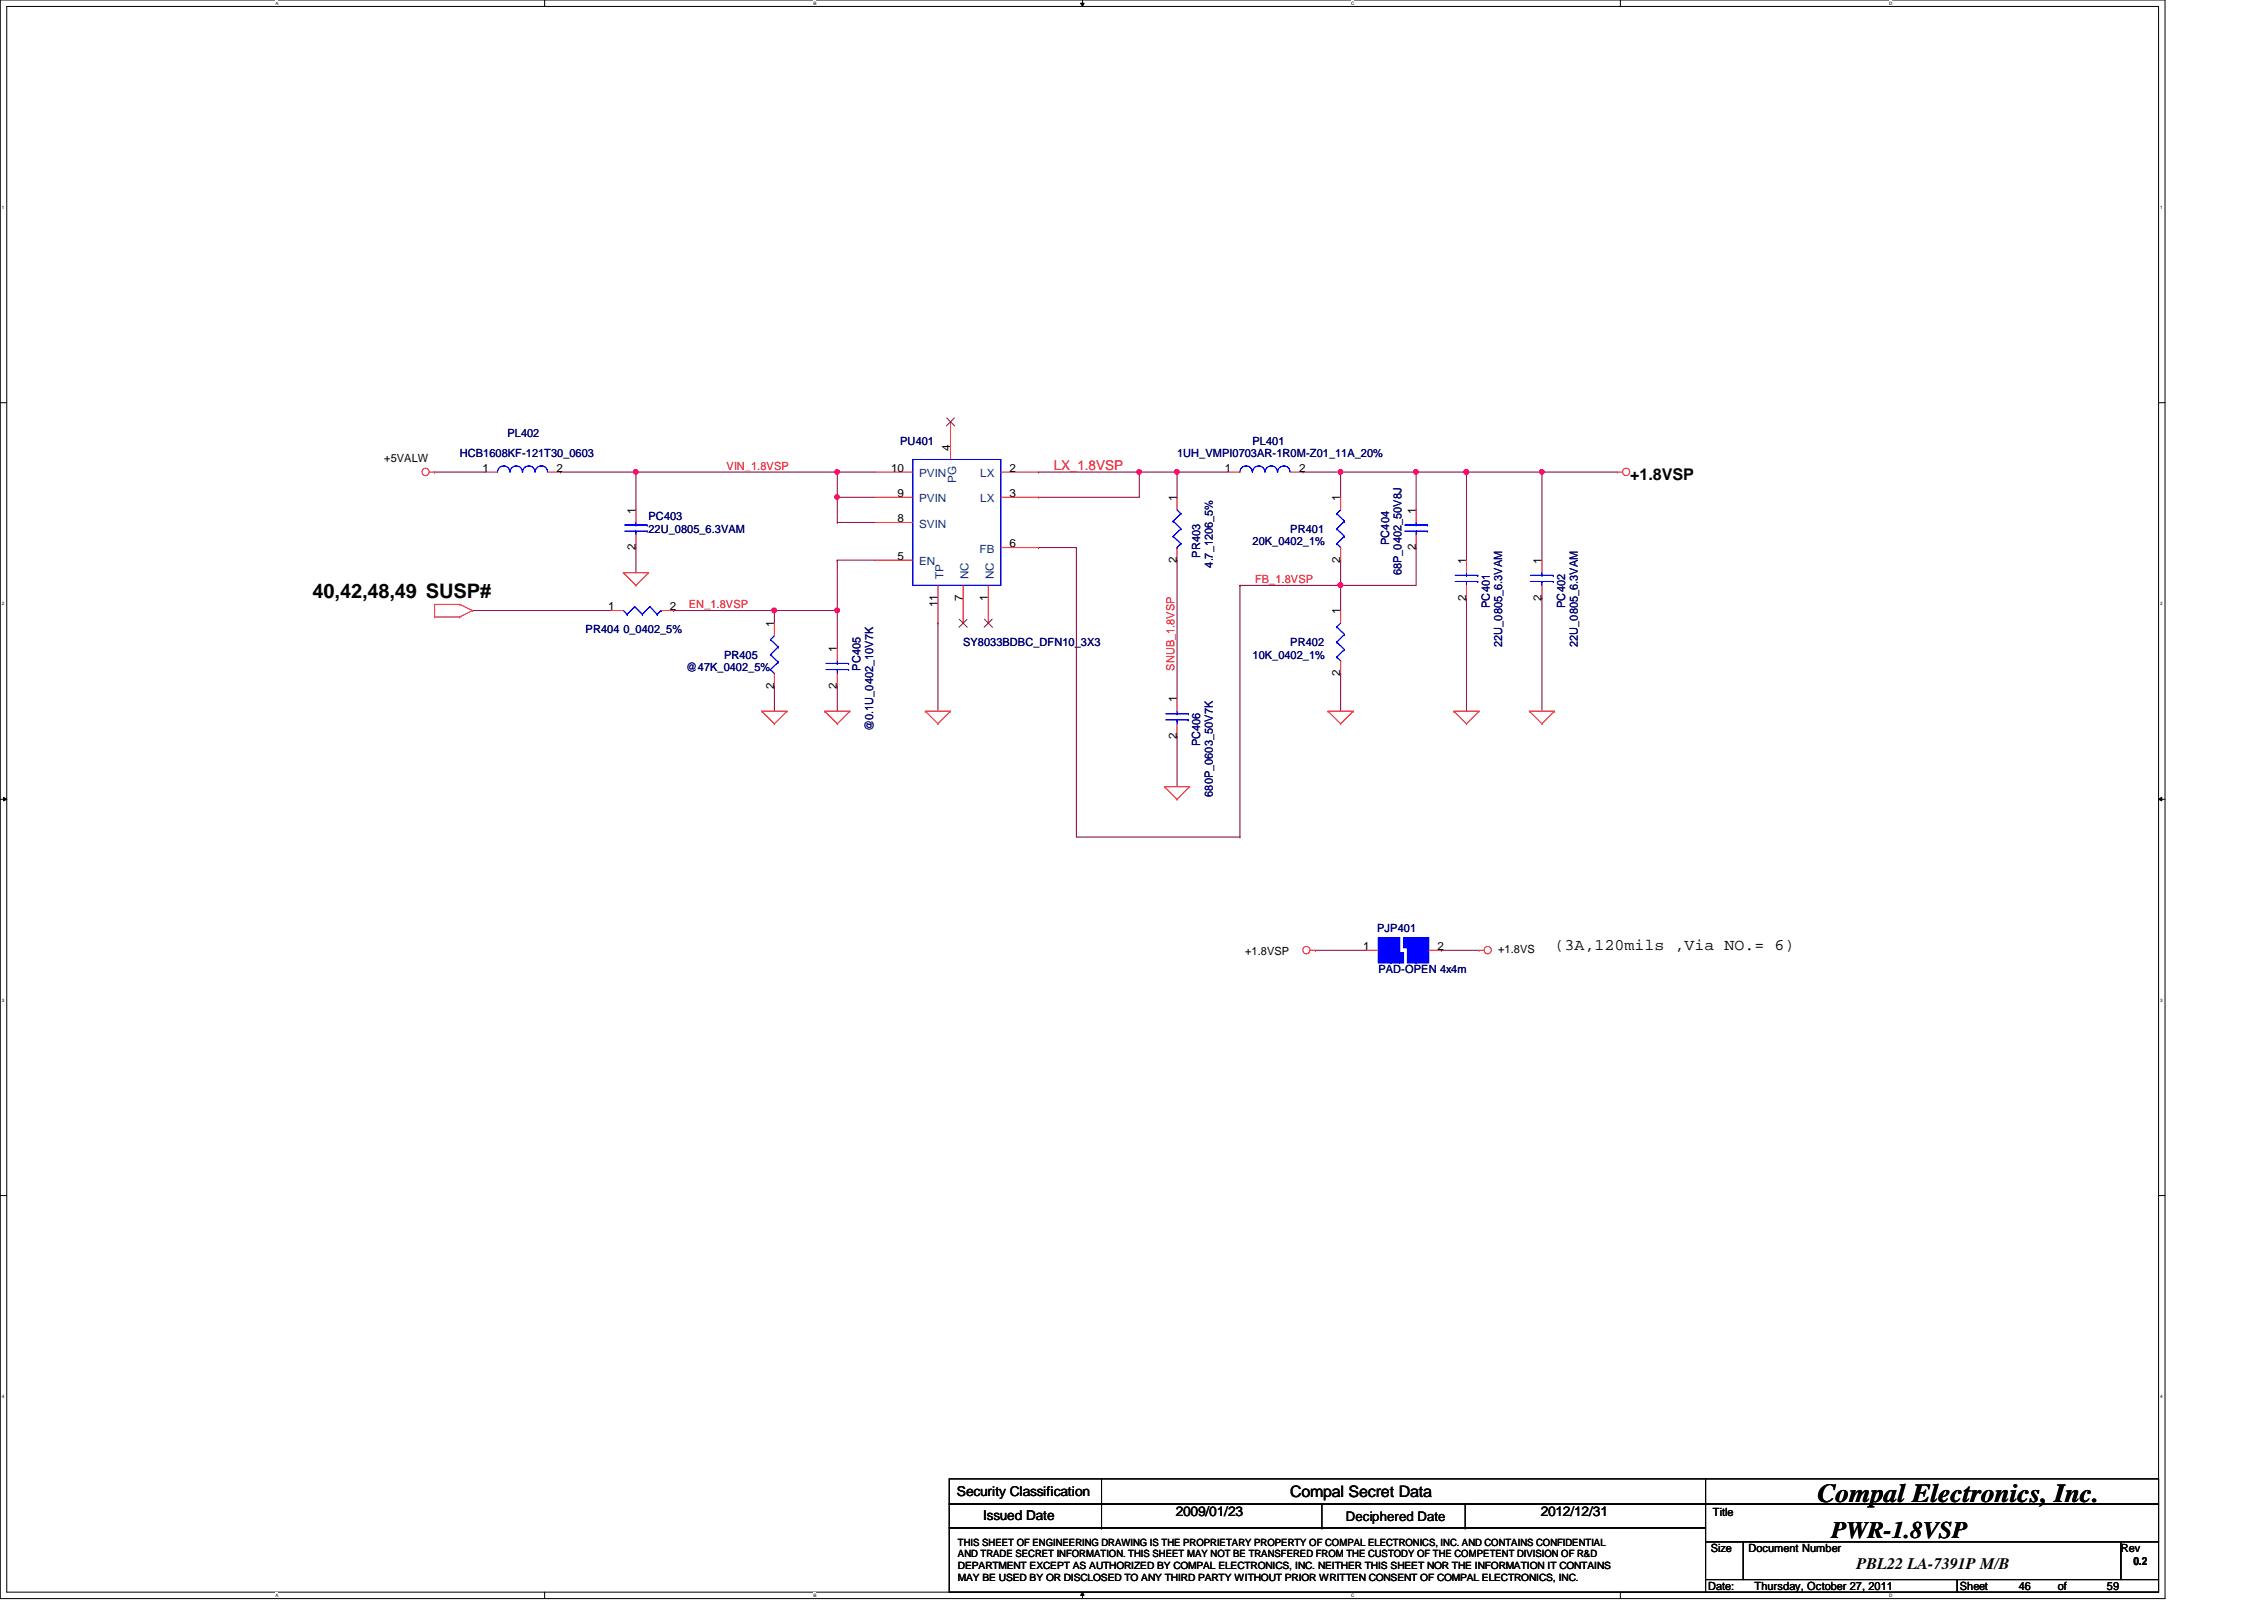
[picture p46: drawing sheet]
<svg xmlns="http://www.w3.org/2000/svg" width="297mm" height="210mm" viewBox="0 0 297 210" stroke-linecap="round" stroke-linejoin="round" font-family="sans-serif">
<defs><g id="words">
<text font-size="3.4" x="238.5" y="197.1">Compal Electronics, Inc.</text>
<text font-size="3.1" x="240.3" y="201.8">PWR-1.8VSP</text>
<text font-size="2.6" x="41" y="78.4">40,42,48,49 SUSP#</text>
<g font-size="2.1">
<text x="213.9" y="62.9">+1.8VSP</text>
<text x="204" y="124.7">(3A,120mils ,Via NO.= 6)</text>
<text x="169.3" y="196.4">Compal Secret Data</text>
<text x="243.6" y="205.9">PBL22 LA-7391P M/B</text>
</g>
<text font-size="1.8" fill="#f00" x="138.3" y="61.6">LX_1.8VSP</text>
<g font-size="1.8">
<text x="125.6" y="196.3">Security Classification</text>
<text x="129" y="199.4">Issued Date</text>
<text x="154.3" y="198.9">2009/01/23</text>
<text x="202.1" y="198.9">2012/12/31</text>
</g>
<text font-size="1.7" x="176.6" y="199.6">Deciphered Date</text>
<g font-size="1.5" fill="#000080">
<text x="60.3" y="60">HCB1608KF-121T30_0603</text>
<text x="66.6" y="57.4">PL402</text>
<text x="118.1" y="58.3">PU401</text>
<text x="154.4" y="60">1UH_VMPI0703AR-1R0M-Z01_11A_20%</text>
<text x="164.3" y="58.3">PL401</text>
<text x="85.1" y="68.2">PC403</text>
<text x="85.1" y="69.9">22U_0805_6.3VAM</text>
<text x="164.3" y="71.5">20K_0402_1%</text>
<text x="169.3" y="69.9">PR401</text>
<text x="182.2" y="71.5" transform="rotate(-90 182.2 71.5)">PC404</text>
<text x="157.5" y="73.2" transform="rotate(-90 157.5 73.2)">PR403</text>
<text x="159.1" y="74.5" transform="rotate(-90 159.1 74.5)">4.7_1206_5%</text>
<text x="183.9" y="75.5" transform="rotate(-90 183.9 75.5)">68P_0402_50V8J</text>
<text x="76.8" y="83.1">PR404 0_0402_5%</text>
<text x="195.4" y="79.8" transform="rotate(-90 195.4 79.8)">PC401</text>
<text x="205.4" y="79.8" transform="rotate(-90 205.4 79.8)">PC402</text>
<text x="90" y="88.1">@47K_0402_5%</text>
<text x="95" y="86.4">PR405</text>
<text x="112.9" y="88" transform="rotate(-90 112.9 88)">PC405</text>
<text x="126.4" y="84.8">SY8033BDBC_DFN10_3X3</text>
<text x="164.3" y="86.4">10K_0402_1%</text>
<text x="169.3" y="84.8">PR402</text>
<text x="197.1" y="84.9" transform="rotate(-90 197.1 84.9)">22U_0805_6.3VAM</text>
<text x="207" y="84.9" transform="rotate(-90 207 84.9)">22U_0805_6.3VAM</text>
<text x="114.6" y="95.9" transform="rotate(-90 114.6 95.9)">@0.1U_0402_10V7K</text>
<text x="157.5" y="97.9" transform="rotate(-90 157.5 97.9)">PC406</text>
<text x="159.1" y="104.5" transform="rotate(-90 159.1 104.5)">680P_0603_50V7K</text>
<text x="180.7" y="122.2">PJP401</text>
<text x="180.8" y="127.7">PAD-OPEN 4x4m</text>
</g>
<g font-size="1.5">
<text x="124.7" y="59.1" transform="rotate(-90 124.7 59.1)">4</text>
<text x="50.4" y="60.7">+5VALW</text>
<text x="63.3" y="61.9">1</text>
<text x="73" y="61.9">2</text>
<text x="116.9" y="61.9">10</text>
<text x="117.8" y="65.2">9</text>
<text x="132.5" y="65.2">3</text>
<text x="132.5" y="61.9">2</text>
<text x="154.4" y="65.7" transform="rotate(-90 154.4 65.7)">1</text>
<text x="160.7" y="61.9">1</text>
<text x="170.4" y="61.9">2</text>
<text x="175.8" y="65.7" transform="rotate(-90 175.8 65.7)">1</text>
<text x="83.4" y="67.4" transform="rotate(-90 83.4 67.4)">1</text>
<text x="117.8" y="68.5">8</text>
<text x="132.5" y="71.8">6</text>
<text x="185.8" y="67.4" transform="rotate(-90 185.8 67.4)">1</text>
<text x="83.4" y="72.2" transform="rotate(-90 83.4 72.2)">2</text>
<text x="117.8" y="73.4">5</text>
<text x="154.4" y="73.8" transform="rotate(-90 154.4 73.8)">2</text>
<text x="175.8" y="73.8" transform="rotate(-90 175.8 73.8)">2</text>
<text x="185.8" y="72.2" transform="rotate(-90 185.8 72.2)">2</text>
<text x="192.4" y="74" transform="rotate(-90 192.4 74)">1</text>
<text x="202.3" y="74" transform="rotate(-90 202.3 74)">1</text>
<text x="79.8" y="80.1">1</text>
<text x="87.9" y="80.1">2</text>
<text x="101.6" y="82.3" transform="rotate(-90 101.6 82.3)">1</text>
<text x="123" y="79.6" transform="rotate(-90 123 79.6)">11</text>
<text x="126.3" y="78.8" transform="rotate(-90 126.3 78.8)">7</text>
<text x="129.6" y="78.8" transform="rotate(-90 129.6 78.8)">1</text>
<text x="175.8" y="80.6" transform="rotate(-90 175.8 80.6)">1</text>
<text x="192.4" y="78.8" transform="rotate(-90 192.4 78.8)">2</text>
<text x="202.3" y="78.8" transform="rotate(-90 202.3 78.8)">2</text>
<text x="109.8" y="85.6" transform="rotate(-90 109.8 85.6)">1</text>
<text x="175.8" y="88.7" transform="rotate(-90 175.8 88.7)">2</text>
<text x="101.6" y="90.3" transform="rotate(-90 101.6 90.3)">2</text>
<text x="109.8" y="90.3" transform="rotate(-90 109.8 90.3)">2</text>
<text x="154.4" y="92.2" transform="rotate(-90 154.4 92.2)">1</text>
<text x="154.4" y="96.9" transform="rotate(-90 154.4 96.9)">2</text>
<text x="163.4" y="125.2">+1.8VSP</text>
<text x="178.9" y="124.6">1</text>
<text x="188.6" y="124.6">2</text>
<text x="196.6" y="125.1">+1.8VS</text>
<text x="224.4" y="203.6">Size</text>
<text x="224.7" y="198.8">Title</text>
<text x="229.4" y="203.6">Document Number</text>
<text x="278.3" y="203.6">Rev</text>
<text x="224.1" y="208.6">Date:</text>
<text x="230.2" y="208.6">Thursday, October 27, 2011</text>
<text x="257.1" y="208.6">Sheet</text>
<text x="264.9" y="208.6">46</text>
<text x="270" y="208.6">of</text>
<text x="276.4" y="208.6">59</text>
<text x="279.9" y="205.3">0.2</text>
</g>
<g font-size="1.5" fill="#f00">
<text x="95.3" y="61.6">VIN_1.8VSP</text>
<text x="164.7" y="76.5">FB_1.8VSP</text>
<text x="90.4" y="79.8">EN_1.8VSP</text>
<text x="154.1" y="88" transform="rotate(-90 154.1 88)">SNUB_1.8VSP</text>
</g>
<g font-size="1.5" fill="#004080">
<text x="120.6" y="62.6">PVIN</text>
<text x="120.6" y="65.9">PVIN</text>
<text x="125.4" y="63.3" transform="rotate(-90 125.4 63.3)">PG</text>
<text x="128.6" y="65.9">LX</text>
<text x="128.6" y="62.6">LX</text>
<text x="120.6" y="69.2">SVIN</text>
<text x="120.6" y="74.2">EN</text>
<text x="123.8" y="75.9" transform="rotate(-90 123.8 75.9)">TP</text>
<text x="127.1" y="75.9" transform="rotate(-90 127.1 75.9)">NC</text>
<text x="128.5" y="72.5">FB</text>
<text x="130.4" y="75.9" transform="rotate(-90 130.4 75.9)">NC</text>
</g>
<g font-size="1.3">
<text x="125.7" y="202.8">THIS SHEET OF ENGINEERING DRAWING IS THE PROPRIETARY PROPERTY OF COMPAL ELECTRONICS, INC. AND CONTAINS CONFIDENTIAL</text>
<text x="125.7" y="204.3">AND TRADE SECRET INFORMATION. THIS SHEET MAY NOT BE TRANSFERED FROM THE CUSTODY OF THE COMPETENT DIVISION OF R&amp;D</text>
<text x="125.7" y="205.8">DEPARTMENT EXCEPT AS AUTHORIZED BY COMPAL ELECTRONICS, INC. NEITHER THIS SHEET NOR THE INFORMATION IT CONTAINS</text>
<text x="125.7" y="207.3">MAY BE USED BY OR DISCLOSED TO ANY THIRD PARTY WITHOUT PRIOR WRITTEN CONSENT OF COMPAL ELECTRONICS, INC.</text>
</g>
<g font-size=".6">
<text x="36.1" y=".6">A</text>
<text x="106.7" y=".6">B</text>
<text x="177.3" y=".6">C</text>
<text x="247.9" y=".6">D</text>
<text x=".3" y="27.4">1</text>
<text x="283.4" y="27.4">1</text>
<text x=".3" y="79.4">2</text>
<text x="283.4" y="79.4">2</text>
<text x=".3" y="131.4">3</text>
<text x="283.4" y="131.4">3</text>
<text x=".3" y="183.4">4</text>
<text x="283.4" y="183.4">4</text>
<text x="36.1" y="209.5">A</text>
<text x="106.7" y="209.5">B</text>
<text x="177.3" y="209.5">C</text>
<text x="247.9" y="209.5">D</text>
</g>
</g></defs>
<path d="M0 0h284.1v209.7h-284.1zM.9 .8h282.3v208.1h-282.3z" fill="none" stroke="#000" stroke-width=".13"/>
<g fill="#fff">
<path d="M36.1 .1h.4v.7h-.4z"/>
<path d="M36.1 209h.4v.6h-.4z"/>
</g>
<path d="M71.5 0v.8M71.5 208.9v.8" fill="none" stroke="#000" stroke-width=".13"/>
<g fill="#fff">
<path d="M106.7 .1h.4v.7h-.4z"/>
<path d="M106.7 209h.4v.6h-.4z"/>
</g>
<path d="M141.8 .4h.4l-.2 .4zM142 0v.8M142 208.9l.2 .4h-.4zM142 208.9v.8" fill="none" stroke="#000" stroke-width=".13"/>
<path d="M141.8 .4h.4l-.2 .4zM142 208.9l.2 .4h-.4z" fill="#000"/>
<g fill="#fff">
<path d="M177.3 .1h.4v.7h-.4z"/>
<path d="M177.3 209h.4v.6h-.4z"/>
</g>
<path d="M212.6 0v.8M212.6 208.9v.8" fill="none" stroke="#000" stroke-width=".13"/>
<g fill="#fff">
<path d="M247.9 .1h.3v.7h-.3z"/>
<path d="M247.9 209h.3v.6h-.3z"/>
<path d="M.3 26.8h.2v.7h-.2z"/>
<path d="M283.4 26.8h.3v.7h-.3z"/>
<path d="M.3 78.8h.2v.7h-.2z"/>
<path d="M283.4 78.8h.3v.7h-.3z"/>
</g>
<path d="M0 52.8h.9M283.2 52.8h.9" fill="none" stroke="#000" stroke-width=".13"/>
<g fill="#fff">
<path d="M.3 130.9h.2v.6h-.2z"/>
<path d="M283.4 130.9h.3v.6h-.3z"/>
</g>
<path d="M0 104.9h.9M.5 104.6l.4 .3-.4 .2zM283.2 104.9l.4-.3v.5zM283.2 104.9h.9" fill="none" stroke="#000" stroke-width=".13"/>
<path d="M.5 104.6l.4 .3-.4 .2zM283.2 104.9l.4-.3v.5z" fill="#000"/>
<g fill="#fff">
<path d="M.3 182.8h.2v.7h-.2z"/>
<path d="M283.4 182.8h.3v.7h-.3z"/>
</g>
<path d="M0 156.8h.9M283.2 156.8h.9" fill="none" stroke="#000" stroke-width=".13"/>
<g fill="none" stroke="#800040" stroke-width=".13">
<path d="M57 61.9h.1M57 61.9h6.6M83.4 71.8h.1M83.4 61.9h.1M83.4 61.9v5M83.4 71.8v3.3M109.9 68.5h.1M109.9 68.5h4.9M136.3 71.8h.1M136.3 71.8h4.9M141.2 71.8h.1M141.2 71.8v38"/>
<path d="M88.4 80.1h.1M88.4 80.1h13.2M101.6 90h.1M101.6 80.1h.1M101.6 80.1v1.6M101.6 90v3.3M172.6 124.7h.1M172.6 124.7h6.6M189.1 124.7h.1M189.1 124.7h5"/>
</g>
<circle cx="83.4" cy="61.9" r=".32" fill="#f0f"/>
<circle cx="83.4" cy="61.9" r=".32" fill="none" stroke="#f0f" stroke-width=".13"/>
<path d="M73.5 61.9h.1M73.5 61.9h36.4M83.4 61.9h.1M162.7 76.8h.1M162.7 76.8h13.2M170.9 61.9h.1M170.9 61.9h5M175.9 76.8h.1M175.9 76.8v3.3" fill="none" stroke="#800040" stroke-width=".13"/>
<circle cx="175.9" cy="76.8" r=".32" fill="#f0f"/>
<circle cx="175.9" cy="76.8" r=".32" fill="none" stroke="#f0f" stroke-width=".13"/>
<path d="M175.9 61.9h.1M175.9 61.9h9.9M185.8 61.9h.1M185.8 61.9v5" fill="none" stroke="#800040" stroke-width=".13"/>
<circle cx="175.9" cy="61.9" r=".32" fill="#f0f"/>
<circle cx="175.9" cy="61.9" r=".32" fill="none" stroke="#f0f" stroke-width=".13"/>
<path d="M175.9 76.8h.1M185.8 71.8h.1M185.8 71.8v5h-9.9" fill="none" stroke="#800040" stroke-width=".13"/>
<circle cx="175.9" cy="76.8" r=".32" fill="#f0f"/>
<circle cx="175.9" cy="76.8" r=".32" fill="none" stroke="#f0f" stroke-width=".13"/>
<path d="M185.8 61.9h.1M185.8 61.9h6.6" fill="none" stroke="#800040" stroke-width=".13"/>
<circle cx="192.4" cy="61.9" r=".32" fill="#f0f"/>
<circle cx="192.4" cy="61.9" r=".32" fill="none" stroke="#f0f" stroke-width=".13"/>
<circle cx="185.8" cy="61.9" r=".32" fill="#f0f"/>
<circle cx="185.8" cy="61.9" r=".32" fill="none" stroke="#f0f" stroke-width=".13"/>
<path d="M109.9 61.9h.1M109.9 65.2h.1M109.9 61.9v6.6M109.9 65.2h4.9" fill="none" stroke="#800040" stroke-width=".13"/>
<circle cx="109.8" cy="65.2" r=".32" fill="#f0f"/>
<circle cx="109.8" cy="65.2" r=".32" fill="none" stroke="#f0f" stroke-width=".13"/>
<path d="M136.3 61.9h.1M136.3 65.2h.1M136.3 61.9h13.2M149.5 61.9h.1M149.5 61.9v3.3h-13.2" fill="none" stroke="#800040" stroke-width=".13"/>
<circle cx="149.5" cy="61.9" r=".32" fill="#f0f"/>
<circle cx="149.5" cy="61.9" r=".32" fill="none" stroke="#f0f" stroke-width=".13"/>
<path d="M154.4 61.9h.1M154.4 61.9h6.6" fill="none" stroke="#800040" stroke-width=".13"/>
<circle cx="154.4" cy="61.9" r=".32" fill="#f0f"/>
<circle cx="154.4" cy="61.9" r=".32" fill="none" stroke="#f0f" stroke-width=".13"/>
<path d="M175.9 61.9h.1M175.9 61.9v3.3M192.4 78.4h.1M192.4 61.9h.1M192.4 61.9v11.6M192.4 78.4v14.9M175.9 88.3h.1M175.9 88.3v5" fill="none" stroke="#800040" stroke-width=".13"/>
<circle cx="192.4" cy="61.9" r=".32" fill="#f0f"/>
<circle cx="192.4" cy="61.9" r=".32" fill="none" stroke="#f0f" stroke-width=".13"/>
<path d="M192.4 61.9h.1M192.4 61.9h9.9M202.3 78.4h.1M202.3 61.9h.1M202.3 61.9v11.6M202.3 78.4v14.9" fill="none" stroke="#800040" stroke-width=".13"/>
<circle cx="202.3" cy="61.9" r=".32" fill="#f0f"/>
<circle cx="202.3" cy="61.9" r=".32" fill="none" stroke="#f0f" stroke-width=".13"/>
<path d="M101.6 80.1h.1M101.6 80.1h8.3" fill="none" stroke="#800040" stroke-width=".13"/>
<circle cx="109.8" cy="80.1" r=".32" fill="#f0f"/>
<circle cx="109.8" cy="80.1" r=".32" fill="none" stroke="#f0f" stroke-width=".13"/>
<circle cx="101.6" cy="80.1" r=".32" fill="#f0f"/>
<circle cx="101.6" cy="80.1" r=".32" fill="none" stroke="#f0f" stroke-width=".13"/>
<path d="M109.9 73.5h.1M109.9 61.9h.1M109.9 73.5v11.5M109.9 73.5h4.9M109.9 61.9h4.9M62 80.1h.1M62 80.1h18.1M109.9 90h.1M109.9 80.1h.1M109.9 90v3.3" fill="none" stroke="#800040" stroke-width=".13"/>
<circle cx="109.8" cy="61.9" r=".32" fill="#f0f"/>
<circle cx="109.8" cy="61.9" r=".32" fill="none" stroke="#f0f" stroke-width=".13"/>
<g fill="none" stroke="#800040" stroke-width=".13">
<path d="M149.5 61.9h.1M149.5 61.9h4.9v3.3M154.4 73.5h.1M154.4 65.2h.1M154.4 73.5v18.2M162.7 76.8h.1M162.7 76.8v33M175.9 73.5h.1M175.9 73.5v3.3M202.3 61.9h.1M202.3 61.9h9.9M123.1 81.7h.1"/>
<path d="M123.1 81.7v11.6M154.4 96.6h.1M154.4 96.6v6.6M141.2 109.8h21.5M162.7 109.8h.1"/>
</g>
<g fill="none" stroke="#f00" stroke-width=".13">
<path d="M124.7 55.3v5M56.3 61.9h.7M57 79.3h.1M57 61.9h.1M57 79.3h3.3M57 79.3v1.6M60.3 79.3h.1M60.3 79.3l1.7 .8M63.6 61.9h1.7M71.9 61.9h1.6M81.8 75.1h.1M81.8 75.1h3.3"/>
<path d="M81.8 75.1l1.6 1.7M83.4 76.8h.1M83.4 66.9v1.6M83.4 70.2v1.6M85.1 75.1h.1M85.1 75.1l-1.7 1.7M114.8 61.9h5M114.8 73.5h5M114.8 65.2h5M114.8 68.5h5M123.1 76.8v4.9M126.4 76.8v4.9"/>
<path d="M129.7 76.8v4.9M131.3 61.9h5M131.3 65.2h5M131.3 71.8h5M154.4 65.2v1.7M154.4 71.8v1.7M161 61.9h1.7M169.3 61.9h1.6M185.8 66.9v1.6M185.8 70.2v1.6M192.4 73.5v1.6M192.4 76.8v1.6"/>
<path d="M202.3 73.5v1.6M202.3 76.8v1.6M212.2 61.9h.1M212.2 61.9h.7M57 80.9h.1M57 80.9h3.3M60.3 80.9h.1M62 80.1h.1M62 80.1l-1.7 .8M80.1 80.1h1.7M86.7 80.1h1.7M99.9 93.3h.1"/>
<path d="M99.9 93.3h3.3M99.9 93.3l1.7 1.7M101.6 95h.1M101.6 81.7v1.7M101.6 88.3v1.7M103.2 93.3h.1M103.2 93.3l-1.6 1.7M108.2 93.3h.1M108.2 93.3h3.3M108.2 93.3l1.7 1.7M109.9 95h.1M111.5 93.3h.1"/>
<path d="M111.5 93.3l-1.6 1.7M121.4 93.3h.1M121.4 93.3h3.3M121.4 93.3l1.7 1.7M123.1 95h.1M124.7 93.3h.1M124.7 93.3l-1.6 1.7M154.4 91.7v1.6M154.4 95v1.6M174.2 93.3h.1M174.2 93.3h3.3M174.2 93.3l1.7 1.7"/>
<path d="M175.9 95h.1M175.9 80.1v1.6M175.9 86.7v1.6M177.5 93.3h.1M177.5 93.3l-1.6 1.7M190.8 93.3h.1M190.8 93.3h3.3M190.8 93.3l1.6 1.7M192.4 95h.1M194.1 93.3h.1M194.1 93.3l-1.7 1.7M200.7 93.3h.1"/>
<path d="M200.7 93.3h3.3M200.7 93.3l1.6 1.7M202.3 95h.1M204 93.3h.1M204 93.3l-1.7 1.7M152.8 103.2h.1M152.8 103.2h3.3M152.8 103.2l1.6 1.7M154.4 104.9h.1M156.1 103.2h.1M156.1 103.2l-1.7 1.7M171.9 124.7h.7"/>
<path d="M172.6 124.7h.1M194.1 124.7h.1M194.1 124.7h.6"/>
<circle cx="55.8" cy="61.9" r=".48"/>
<circle cx="213.3" cy="61.9" r=".48"/>
<circle cx="171.4" cy="124.6" r=".48"/>
<circle cx="195.2" cy="124.6" r=".48"/>
</g>
<g fill="none" stroke="#000" stroke-width=".13">
<path d="M124.5 194h99.3v3.3h-99.3zM124.5 197.3h99.3v3.1h-99.3zM144.5 197.3h.1M144.5 194v6.4M173.4 197.3v3.1M192.2 197.3v3.1M223.8 194h59.4v3.3h-59.4zM223.8 197.3h59.4v5h-59.4zM124.5 200.4h99.3v8.5h-99.3zM144.5 200.4h.1M173.4 200.4h.1M192.2 200.4h.1"/>
<path d="M223.8 202.3h4.9v4.9h-4.9zM223.8 207.2h33v1.7h-33zM228.7 202.3h49.6v4.9h-49.6zM256.8 207.2h26.4v1.7h-26.4zM278.3 202.3h4.9v4.9h-4.9z"/>
</g>
<g fill="none" stroke="#00f" stroke-width=".13">
<path d="M65.3 61.9a.8 .8 0 0 1 .8-.8 .8 .8 0 0 1 .8 .8M66.9 61.9a.8 .8 0 0 1 .8-.8 .8 .8 0 0 1 .8 .8M68.6 61.9a.8 .8 0 0 1 .8-.8 .8 .8 0 0 1 .8 .8M70.2 61.9a.8 .8 0 0 1 .8-.8 .8 .8 0 0 1 .8 .8M82 69.7h2.9M82 68.9h2.9M83.3 79.6h.1M83.3 79.6l-1 1M83.3 79.6l1 1M83.4 68.9h.1M83.4 69.7h.1M83.4 68.5v.4"/>
<path d="M83.4 69.7v.5M84.9 69.7h.1M84.9 68.9h.1M85.3 79.6h.1M85.3 79.6l-1 1M85.3 79.6l.9 1M119.8 60.3h11.5v16.5h-11.5zM153.9 68.4h.1M153.9 70.4h.1M153.9 68.4l1 1M153.9 70.4l1 .9M154.4 71.8h.1"/>
<path d="M154.4 66.9l.5 .5M154.9 67.4h.1M154.9 69.4h.1M154.9 71.3h.1M154.9 67.4l-1 1M154.9 69.4l-1 1M154.9 71.3l-.5 .5M162.7 61.9a.8 .8 0 0 1 .8-.8 .8 .8 0 0 1 .8 .8M164.3 61.9a.8 .8 0 0 1 .8-.8 .8 .8 0 0 1 .8 .8M166 61.9a.8 .8 0 0 1 .8-.8 .8 .8 0 0 1 .8 .8M167.6 61.9a.8 .8 0 0 1 .8-.8 .8 .8 0 0 1 .8 .8M184.3 69.7h3"/>
<path d="M184.3 68.9h3M185.8 68.9h.1M185.8 69.7h.1M185.8 68.5v.4M185.8 69.7v.5M187.3 69.7h.1M187.3 68.9h.1M190.9 76.3h3M190.9 75.5h3M192.4 75.5h.1M192.4 76.3h.1M192.4 75.1v.4"/>
<path d="M192.4 76.3v.5M193.9 76.3h.1M193.9 75.5h.1M200.8 76.3h3M200.8 75.5h3M202.3 75.5h.1M202.3 76.3h.1M202.3 75.1v.4M202.3 76.3v.5M203.8 76.3h.1M203.8 75.5h.1M81.8 80.1l.5 .5"/>
<path d="M82.3 80.6h.1M84.3 80.6h.1M86.2 80.6h.1M86.7 80.1h.1M86.7 80.1l-.5 .5M101.1 83.9h.1M101.1 85.9h.1M101.1 87.8h.1M101.1 83.9l1 1M101.1 85.9l1 1M101.1 87.8l.5 .5M101.6 88.3h.1"/>
<path d="M101.6 83.4l-.5 .5M102.1 84.9h.1M102.1 86.9h.1M102.1 84.9l-1 1M102.1 86.9l-1 .9M152.9 94.4h3M152.9 93.6h3M154.4 93.6h.1M154.4 94.4h.1M154.4 93.3v.3M154.4 94.4v.6M155.9 94.4h.1"/>
<path d="M155.9 93.6h.1M175.4 82.3h.1M175.4 84.2h.1M175.4 86.2h.1M175.4 82.3l1 .9M175.4 84.2l1 1M175.4 86.2l.5 .5M175.9 86.7h.1M175.9 81.7l-.5 .6M176.4 83.2h.1M176.4 85.2h.1M176.4 83.2l-1 1"/>
<path d="M176.4 85.2l-1 1"/>
</g>
<path d="M124.2 54.8l1.1 1.1M125.2 54.8l-1 1.1M125.9 81.2l1 1.1M126.9 81.2l-1.1 1.1M129.2 81.2l1 1.1M130.2 81.2l-1.1 1.1" fill="none" stroke="#804000" stroke-width=".13"/>
<path d="M180.8 123h1.7v3.3h-1.7z" fill-rule="evenodd" fill="#00f"/>
<path d="M180.8 123h1.7v3.3h-1.7z" fill="none" stroke="#00f" stroke-width=".13"/>
<path d="M185.8 123h1.6v3.3h-1.6z" fill-rule="evenodd" fill="#00f"/>
<path d="M185.8 123h1.6v3.3h-1.6z" fill="none" stroke="#00f" stroke-width=".13"/>
<path d="M182.5 123h1.1v3.3h-1.1z" fill-rule="evenodd" fill="#00f"/>
<path d="M182.5 123h1.1v3.3h-1.1z" fill="none" stroke="#00f" stroke-width=".13"/>
<path d="M183.6 125h.5v1.3h-.5z" fill-rule="evenodd" fill="#00f"/>
<path d="M183.6 125h.5v1.3h-.5z" fill="none" stroke="#00f" stroke-width=".13"/>
<path d="M184.1 123h.6v1.3h-.6z" fill-rule="evenodd" fill="#00f"/>
<path d="M184.1 123h.6v1.3h-.6z" fill="none" stroke="#00f" stroke-width=".13"/>
<path d="M184.7 123h1.1v3.3h-1.1z" fill-rule="evenodd" fill="#00f"/>
<path d="M184.7 123h1.1v3.3h-1.1z" fill="none" stroke="#00f" stroke-width=".13"/>
<path d="M180.8 123h1.7v3.3h-1.7z" fill-rule="evenodd" fill="#00f"/>
<path d="M180.8 123h1.7v3.3h-1.7z" fill="none" stroke="#00f" stroke-width=".13"/>
<path d="M185.8 123h1.6v3.3h-1.6z" fill-rule="evenodd" fill="#00f"/>
<path d="M185.8 123h1.6v3.3h-1.6z" fill="none" stroke="#00f" stroke-width=".13"/>
<path d="M182.5 123h1.1v3.3h-1.1z" fill-rule="evenodd" fill="#00f"/>
<path d="M182.5 123h1.1v3.3h-1.1z" fill="none" stroke="#00f" stroke-width=".13"/>
<path d="M183.6 125h.5v1.3h-.5z" fill-rule="evenodd" fill="#00f"/>
<path d="M183.6 125h.5v1.3h-.5z" fill="none" stroke="#00f" stroke-width=".13"/>
<path d="M184.1 123h.6v1.3h-.6z" fill-rule="evenodd" fill="#00f"/>
<path d="M184.1 123h.6v1.3h-.6z" fill="none" stroke="#00f" stroke-width=".13"/>
<path d="M184.7 123h1.1v3.3h-1.1z" fill-rule="evenodd" fill="#00f"/>
<g fill="none" stroke="#00f" stroke-width=".13">
<path d="M175.4 67.4h.1M175.4 69.4h.1M175.4 71.3h.1M175.4 67.4l1 1M175.4 69.4l1 1M175.4 71.3l.5 .5M175.9 71.8h.1M175.9 66.9l-.5 .5M176.4 68.4h.1M176.4 70.4h.1M176.4 68.4l-1 1M176.4 70.4l-1 .9"/>
<path d="M108.4 87.8h2.9M108.4 87h2.9M109.9 87h.1M109.9 87.8h.1M109.9 86.7v.3M109.9 87.8v.5M111.3 87.8h.1M111.3 87h.1M184.7 123h1.1v3.3h-1.1z"/>
</g>
<path d="M175.9 65.2v1.7M175.9 71.8v1.7M109.9 85v1.7M109.9 88.3v1.7M179.2 124.7h1.6M187.4 124.7h1.7" fill="none" stroke="#f00" stroke-width=".13"/>
<circle cx="83.4" cy="61.9" r=".32" fill="#f0f"/>
<circle cx="83.4" cy="61.9" r=".32" fill="none" stroke="#f0f" stroke-width=".13"/>
<circle cx="175.9" cy="76.8" r=".32" fill="#f0f"/>
<circle cx="175.9" cy="76.8" r=".32" fill="none" stroke="#f0f" stroke-width=".13"/>
<circle cx="175.9" cy="61.9" r=".32" fill="#f0f"/>
<circle cx="175.9" cy="61.9" r=".32" fill="none" stroke="#f0f" stroke-width=".13"/>
<circle cx="175.9" cy="76.8" r=".32" fill="#f0f"/>
<circle cx="175.9" cy="76.8" r=".32" fill="none" stroke="#f0f" stroke-width=".13"/>
<circle cx="192.4" cy="61.9" r=".32" fill="#f0f"/>
<circle cx="192.4" cy="61.9" r=".32" fill="none" stroke="#f0f" stroke-width=".13"/>
<circle cx="185.8" cy="61.9" r=".32" fill="#f0f"/>
<circle cx="185.8" cy="61.9" r=".32" fill="none" stroke="#f0f" stroke-width=".13"/>
<circle cx="109.8" cy="65.2" r=".32" fill="#f0f"/>
<circle cx="109.8" cy="65.2" r=".32" fill="none" stroke="#f0f" stroke-width=".13"/>
<circle cx="149.5" cy="61.9" r=".32" fill="#f0f"/>
<circle cx="149.5" cy="61.9" r=".32" fill="none" stroke="#f0f" stroke-width=".13"/>
<circle cx="154.4" cy="61.9" r=".32" fill="#f0f"/>
<circle cx="154.4" cy="61.9" r=".32" fill="none" stroke="#f0f" stroke-width=".13"/>
<circle cx="192.4" cy="61.9" r=".32" fill="#f0f"/>
<circle cx="192.4" cy="61.9" r=".32" fill="none" stroke="#f0f" stroke-width=".13"/>
<circle cx="202.3" cy="61.9" r=".32" fill="#f0f"/>
<circle cx="202.3" cy="61.9" r=".32" fill="none" stroke="#f0f" stroke-width=".13"/>
<circle cx="109.8" cy="80.1" r=".32" fill="#f0f"/>
<circle cx="109.8" cy="80.1" r=".32" fill="none" stroke="#f0f" stroke-width=".13"/>
<circle cx="101.6" cy="80.1" r=".32" fill="#f0f"/>
<circle cx="101.6" cy="80.1" r=".32" fill="none" stroke="#f0f" stroke-width=".13"/>
<circle cx="109.8" cy="61.9" r=".32" fill="#f0f"/>
<circle cx="109.8" cy="61.9" r=".32" fill="none" stroke="#f0f" stroke-width=".13"/>
<use href="#words"/>
</svg>
